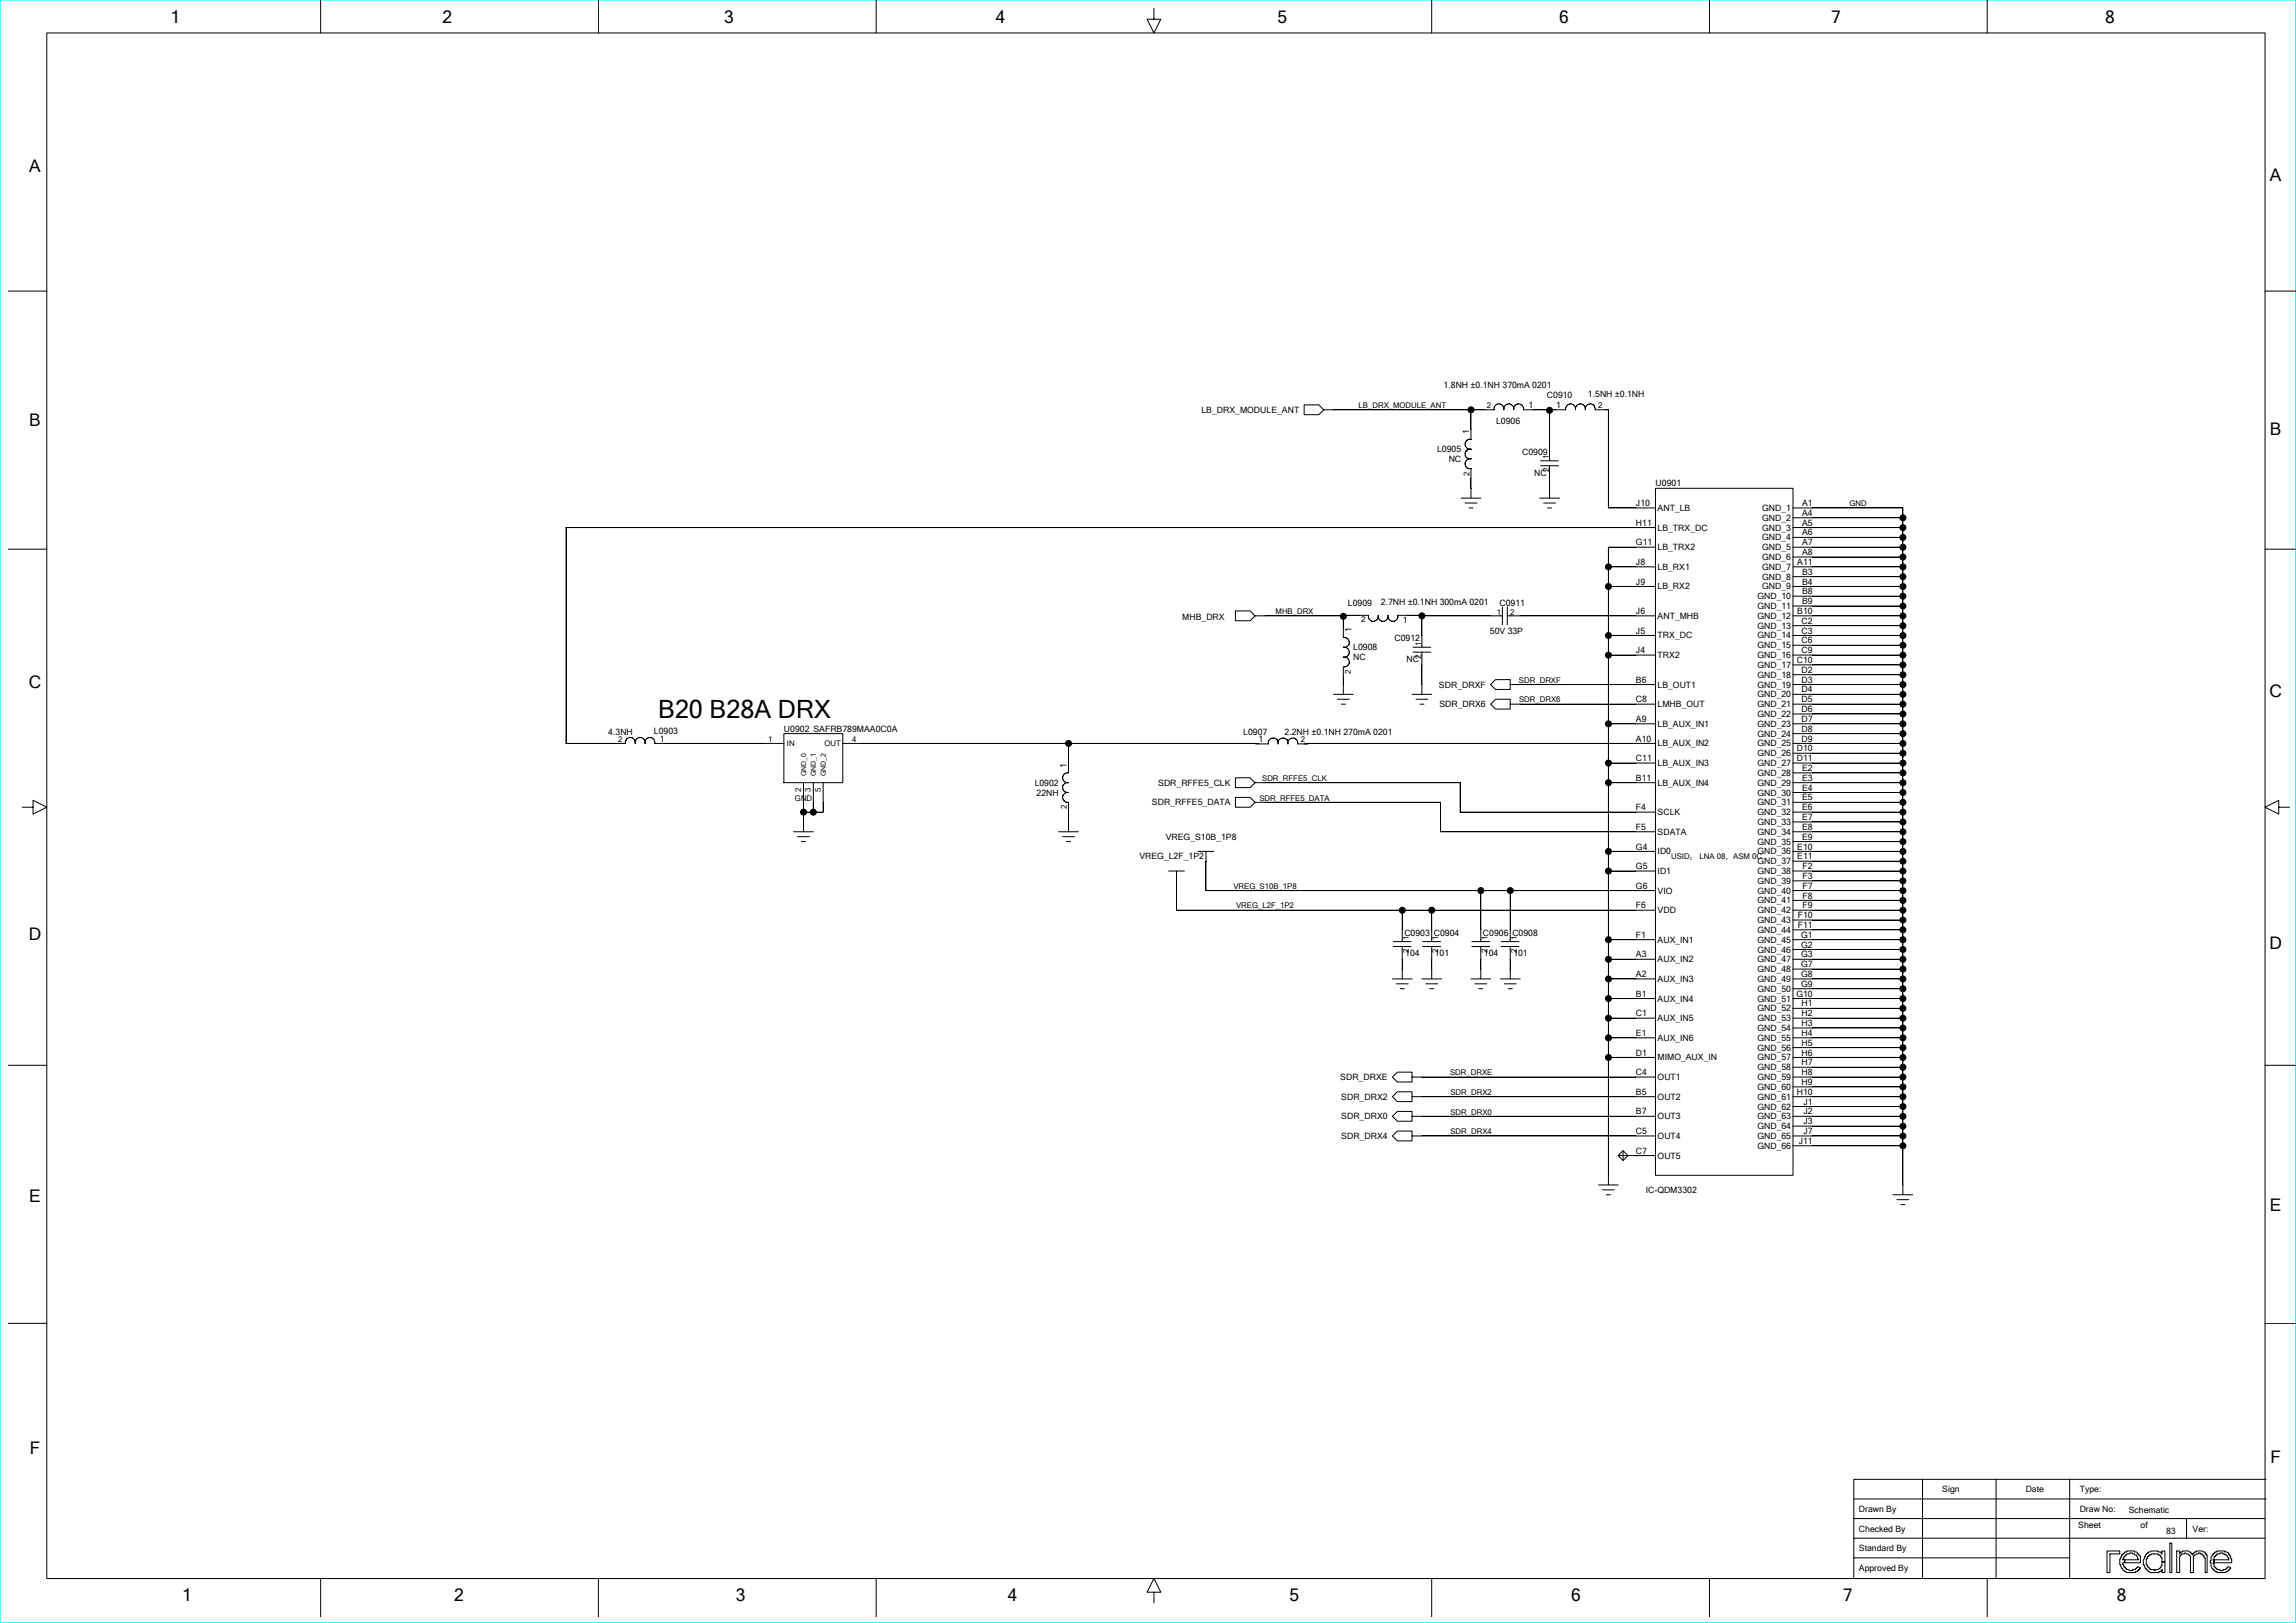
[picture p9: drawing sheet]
<svg xmlns="http://www.w3.org/2000/svg" width="297mm" height="210mm" viewBox="0 0 297 210" stroke-linecap="round" stroke-linejoin="round" font-family="sans-serif">
<defs><g id="words">
<text font-size="3.3" x="85.1" y="93">B20 B28A DRX</text>
<g font-size="2.2">
<text x="22.1" y="3">1</text>
<text x="57.2" y="3">2</text>
<text x="93.7" y="3">3</text>
<text x="128.8" y="3">4</text>
<text x="165.3" y="3">5</text>
<text x="201.7" y="3">6</text>
<text x="236.9" y="3">7</text>
<text x="272.3" y="3">8</text>
<text x="3.8" y="22.2">A</text>
<text x="293.6" y="23.4">A</text>
<text x="3.8" y="55.1">B</text>
<text x="293.6" y="56.2">B</text>
<text x="3.7" y="89">C</text>
<text x="293.6" y="90.1">C</text>
<text x="3.7" y="121.6">D</text>
<text x="293.6" y="122.8">D</text>
<text x="3.8" y="155.5">E</text>
<text x="293.6" y="156.7">E</text>
<text x="3.9" y="188.2">F</text>
<text x="293.7" y="189.3">F</text>
<text x="23.6" y="207.2">1</text>
<text x="58.7" y="207.2">2</text>
<text x="95.2" y="207.2">3</text>
<text x="130.3" y="207.2">4</text>
<text x="166.8" y="207.2">5</text>
<text x="203.2" y="207.2">6</text>
<text x="238.4" y="207.2">7</text>
<text x="273.8" y="207.2">8</text>
</g>
<g font-size="1.1">
<text x="155.4" y="53.4">LB_DRX_MODULE_ANT</text>
<text x="186.7" y="50.2">1.8NH ±0.1NH 370mA 0201</text>
<text x="197.7" y="52.8">1</text>
<text x="200.1" y="51.5">C0910</text>
<text x="201.3" y="52.8">1</text>
<text x="205.4" y="51.4">1.5NH ±0.1NH</text>
<text x="185.9" y="58.5">L0905</text>
<text x="187.4" y="59.8">NC</text>
<text x="190" y="56.2" transform="rotate(-90 190 56.2)">1</text>
<text x="193.5" y="54.8">L0906</text>
<text x="196.9" y="58.9">C0909</text>
<text x="198.4" y="61.5">NC</text>
<text x="211.6" y="65.5">J10</text>
<text x="214.2" y="62.9">U0901</text>
<text x="233.1" y="65.5">A1</text>
<text x="211.6" y="68">H11</text>
<text x="211.6" y="70.6">G11</text>
<text x="214.4" y="66.1">ANT_LB</text>
<text x="214.4" y="68.7">LB_TRX_DC</text>
<text x="214.4" y="71.2">LB_TRX2</text>
<text x="228" y="66.1">GND_1</text>
<text x="228" y="67.4">GND_2</text>
<text x="228" y="68.7">GND_3</text>
<text x="228" y="69.9">GND_4</text>
<text x="228" y="71.2">GND_5</text>
<text x="233.1" y="71.8">A8</text>
<text x="233.1" y="70.6">A7</text>
<text x="233.1" y="69.3">A6</text>
<text x="233.1" y="68">A5</text>
<text x="233.1" y="66.7">A4</text>
<text x="211.6" y="73.1">J8</text>
<text x="211.6" y="75.6">J9</text>
<text x="214.4" y="73.7">LB_RX1</text>
<text x="214.4" y="76.3">LB_RX2</text>
<text x="227.3" y="77.5">GND_10</text>
<text x="228" y="72.5">GND_6</text>
<text x="228" y="73.7">GND_7</text>
<text x="228" y="75">GND_8</text>
<text x="228" y="76.3">GND_9</text>
<text x="232.5" y="73.1">A11</text>
<text x="233.1" y="74.4">B3</text>
<text x="233.1" y="75.6">B4</text>
<text x="233.1" y="76.9">B8</text>
<text x="152.9" y="80.2">MHB_DRX</text>
<text x="174.4" y="78.4">L0909</text>
<text x="174.8" y="81.8" transform="rotate(-90 174.8 81.8)">1</text>
<text x="178.6" y="78.3">2.7NH ±0.1NH 300mA 0201</text>
<text x="180.4" y="83">C0912</text>
<text x="181.5" y="80.6">1</text>
<text x="192.7" y="82">50V 33P</text>
<text x="194" y="78.4">C0911</text>
<text x="211.6" y="82">J5</text>
<text x="211.6" y="79.4">J6</text>
<text x="214.4" y="80.1">ANT_MHB</text>
<text x="214.4" y="82.6">TRX_DC</text>
<text x="227.3" y="78.8">GND_11</text>
<text x="227.3" y="80.1">GND_12</text>
<text x="227.3" y="81.3">GND_13</text>
<text x="227.3" y="82.6">GND_14</text>
<text x="227.3" y="83.9">GND_15</text>
<text x="232.5" y="79.4">B10</text>
<text x="233" y="80.7">C2</text>
<text x="233" y="83.2">C6</text>
<text x="233" y="82">C3</text>
<text x="233.1" y="78.2">B9</text>
<text x="175.1" y="85.4">NC</text>
<text x="175.1" y="84.1">L0908</text>
<text x="181.9" y="85.7">NC</text>
<text x="186.1" y="89">SDR_DRXF</text>
<text x="211.6" y="84.5">J4</text>
<text x="211.6" y="88.3">B6</text>
<text x="214.4" y="89">LB_OUT1</text>
<text x="214.4" y="85.2">TRX2</text>
<text x="227.3" y="85.2">GND_16</text>
<text x="227.3" y="86.4">GND_17</text>
<text x="227.3" y="87.7">GND_18</text>
<text x="227.3" y="89">GND_19</text>
<text x="232.4" y="85.8">C10</text>
<text x="233" y="84.5">C9</text>
<text x="233" y="89.6">D4</text>
<text x="233" y="87.1">D2</text>
<text x="233" y="88.3">D3</text>
<text x="78.7" y="95.1">4.3NH</text>
<text x="84.6" y="94.9">L0903</text>
<text x="85.4" y="95.9">1</text>
<text x="101.4" y="94.7">U0902 SAFRB789MAA0C0A</text>
<text x="160.8" y="95.1">L0907</text>
<text x="166.2" y="95.1">2.2NH ±0.1NH 270mA 0201</text>
<text x="186.2" y="91.5">SDR_DRX6</text>
<text x="211.6" y="95.9">A10</text>
<text x="211.6" y="93.4">A9</text>
<text x="211.6" y="90.9">C8</text>
<text x="214.4" y="94">LB_AUX_IN1</text>
<text x="214.4" y="91.5">LMHB_OUT</text>
<text x="227.3" y="90.2">GND_20</text>
<text x="227.3" y="91.5">GND_21</text>
<text x="227.3" y="92.8">GND_22</text>
<text x="227.3" y="94">GND_23</text>
<text x="227.3" y="95.3">GND_24</text>
<text x="233" y="94.7">D8</text>
<text x="233" y="93.4">D7</text>
<text x="233" y="90.9">D5</text>
<text x="233" y="92.1">D6</text>
<text x="233" y="95.9">D9</text>
<text x="133.8" y="101.7">L0902</text>
<text x="138" y="99.3" transform="rotate(-90 138 99.3)">1</text>
<text x="149.8" y="101.7">SDR_RFFE5_CLK</text>
<text x="162.8" y="96">1</text>
<text x="211.6" y="101">B11</text>
<text x="211.6" y="98.5">C11</text>
<text x="214.4" y="96.6">LB_AUX_IN2</text>
<text x="214.4" y="101.7">LB_AUX_IN4</text>
<text x="214.4" y="99.1">LB_AUX_IN3</text>
<text x="227.3" y="96.6">GND_25</text>
<text x="227.3" y="97.9">GND_26</text>
<text x="227.3" y="99.1">GND_27</text>
<text x="227.3" y="100.4">GND_28</text>
<text x="227.3" y="101.7">GND_29</text>
<text x="232.4" y="97.2">D10</text>
<text x="232.4" y="98.5">D11</text>
<text x="233.1" y="99.8">E2</text>
<text x="233.1" y="101">E3</text>
<text x="134.1" y="102.9">22NH</text>
<text x="149" y="104.2">SDR_RFFE5_DATA</text>
<text x="211.6" y="107.4">F5</text>
<text x="211.6" y="104.8">F4</text>
<text x="214.4" y="105.5">SCLK</text>
<text x="227.3" y="102.9">GND_30</text>
<text x="227.3" y="104.2">GND_31</text>
<text x="227.3" y="105.5">GND_32</text>
<text x="227.3" y="106.7">GND_33</text>
<text x="233.1" y="106.1">E7</text>
<text x="233.1" y="107.4">E8</text>
<text x="233.1" y="104.8">E6</text>
<text x="233.1" y="103.6">E5</text>
<text x="233.1" y="102.3">E4</text>
<text x="147.4" y="111.2">VREG_L2F_1P2</text>
<text x="150.8" y="108.6">VREG_S10B_1P8</text>
<text x="211.6" y="112.5">G5</text>
<text x="211.6" y="109.9">G4</text>
<text x="214.4" y="108">SDATA</text>
<text x="214.4" y="110.6">ID0</text>
<text x="214.4" y="113.1">ID1</text>
<text x="227.3" y="108">GND_34</text>
<text x="227.3" y="109.3">GND_35</text>
<text x="227.3" y="110.6">GND_36</text>
<text x="227.3" y="111.8">GND_37</text>
<text x="227.3" y="113.1">GND_38</text>
<text x="232.5" y="109.9">E10</text>
<text x="232.5" y="111.2">E11</text>
<text x="233.1" y="108.6">E9</text>
<text x="233.2" y="113.7">F3</text>
<text x="233.2" y="112.5">F2</text>
<text x="211.6" y="117.5">F6</text>
<text x="211.6" y="115">G6</text>
<text x="214.4" y="115.6">VIO</text>
<text x="214.4" y="118.2">VDD</text>
<text x="227.3" y="114.4">GND_39</text>
<text x="227.3" y="115.6">GND_40</text>
<text x="227.3" y="116.9">GND_41</text>
<text x="227.3" y="118.2">GND_42</text>
<text x="227.3" y="119.4">GND_43</text>
<text x="232.6" y="118.8">F10</text>
<text x="233.2" y="117.5">F9</text>
<text x="233.2" y="116.3">F8</text>
<text x="233.2" y="115">F7</text>
<text x="181.7" y="121.1">C0903 C0904</text>
<text x="181.8" y="123.8">104</text>
<text x="185.6" y="123.8">101</text>
<text x="191.8" y="121.1">C0906 C0908</text>
<text x="191.9" y="123.8">104</text>
<text x="195.8" y="123.8">101</text>
<text x="211.6" y="121.3">F1</text>
<text x="211.6" y="123.9">A3</text>
<text x="214.4" y="124.5">AUX_IN2</text>
<text x="214.4" y="122">AUX_IN1</text>
<text x="227.3" y="120.7">GND_44</text>
<text x="227.3" y="122">GND_45</text>
<text x="227.3" y="123.2">GND_46</text>
<text x="227.3" y="124.5">GND_47</text>
<text x="227.3" y="125.8">GND_48</text>
<text x="232.6" y="120.1">F11</text>
<text x="233" y="123.9">G3</text>
<text x="233" y="125.1">G7</text>
<text x="233" y="121.3">G1</text>
<text x="233" y="122.6">G2</text>
<text x="211.6" y="129">B1</text>
<text x="211.6" y="131.5">C1</text>
<text x="211.6" y="126.4">A2</text>
<text x="214.4" y="127.1">AUX_IN3</text>
<text x="214.4" y="129.6">AUX_IN4</text>
<text x="227.3" y="127.1">GND_49</text>
<text x="227.3" y="128.3">GND_50</text>
<text x="227.3" y="129.6">GND_51</text>
<text x="227.3" y="130.9">GND_52</text>
<text x="232.4" y="129">G10</text>
<text x="233" y="126.4">G8</text>
<text x="233" y="127.7">G9</text>
<text x="233" y="131.5">H2</text>
<text x="233" y="130.2">H1</text>
<text x="211.6" y="134">E1</text>
<text x="211.6" y="136.6">D1</text>
<text x="214.4" y="132.1">AUX_IN5</text>
<text x="214.4" y="137.2">MIMO_AUX_IN</text>
<text x="214.4" y="134.7">AUX_IN6</text>
<text x="227.3" y="132.1">GND_53</text>
<text x="227.3" y="133.4">GND_54</text>
<text x="227.3" y="134.7">GND_55</text>
<text x="227.3" y="135.9">GND_56</text>
<text x="227.3" y="137.2">GND_57</text>
<text x="233" y="137.9">H7</text>
<text x="233" y="132.8">H3</text>
<text x="233" y="134">H4</text>
<text x="233" y="136.6">H6</text>
<text x="233" y="135.3">H5</text>
<text x="173.4" y="139.8">SDR_DRXE</text>
<text x="173.5" y="142.3">SDR_DRX2</text>
<text x="211.6" y="141.7">B5</text>
<text x="211.6" y="139.1">C4</text>
<text x="214.4" y="142.3">OUT2</text>
<text x="214.4" y="139.8">OUT1</text>
<text x="227.3" y="138.5">GND_58</text>
<text x="227.3" y="139.8">GND_59</text>
<text x="227.3" y="141">GND_60</text>
<text x="227.3" y="142.3">GND_61</text>
<text x="227.3" y="143.6">GND_62</text>
<text x="232.4" y="141.7">H10</text>
<text x="233" y="140.4">H9</text>
<text x="233" y="139.1">H8</text>
<text x="233.3" y="142.9">J1</text>
<text x="173.5" y="144.8">SDR_DRX0</text>
<text x="173.5" y="147.4">SDR_DRX4</text>
<text x="211.6" y="144.2">B7</text>
<text x="211.6" y="149.3">C7</text>
<text x="211.6" y="146.7">C5</text>
<text x="214.4" y="144.8">OUT3</text>
<text x="214.4" y="147.4">OUT4</text>
<text x="214.4" y="149.9">OUT5</text>
<text x="227.3" y="144.8">GND_63</text>
<text x="227.3" y="146.1">GND_64</text>
<text x="227.3" y="147.4">GND_65</text>
<text x="227.3" y="148.6">GND_66</text>
<text x="232.7" y="148">J11</text>
<text x="233.3" y="145.5">J3</text>
<text x="233.3" y="144.2">J2</text>
<text x="233.3" y="146.7">J7</text>
<text x="212.9" y="154.4">IC-QDM3302</text>
<text x="240.5" y="195.6">Drawn By</text>
<text x="251.2" y="193.1">Sign</text>
<text x="262" y="193.1">Date</text>
<text x="268.8" y="197.7">Sheet</text>
<text x="269" y="193.1">Type:</text>
<text x="269" y="195.6">Draw No:</text>
<text x="275.4" y="195.7">Schematic</text>
<text x="276.9" y="197.7">of</text>
<text x="240.5" y="198.2">Checked By</text>
<text x="240.5" y="200.7">Standard By</text>
<text x="240.5" y="203.2">Approved By</text>
<text x="280.2" y="198.5">83</text>
<text x="283.6" y="198.2">Ver:</text>
</g>
<g font-size="1">
<text x="175.7" y="52.8">LB_DRX_MODULE_ANT</text>
<text x="192.3" y="52.8">2</text>
<text x="206.8" y="52.8">2</text>
<text x="200.4" y="59.4" transform="rotate(-90 200.4 59.4)">1</text>
<text x="190.1" y="61.6" transform="rotate(-90 190.1 61.6)">2</text>
<text x="200.4" y="61.1" transform="rotate(-90 200.4 61.1)">2</text>
<text x="239.2" y="65.5">GND</text>
<text x="165" y="79.5">MHB_DRX</text>
<text x="176.1" y="80.5">2</text>
<text x="183.8" y="83.5" transform="rotate(-90 183.8 83.5)">1</text>
<text x="193.6" y="79.6">1</text>
<text x="195.3" y="79.6">2</text>
<text x="174.7" y="87.2" transform="rotate(-90 174.7 87.2)">2</text>
<text x="183.8" y="85.3" transform="rotate(-90 183.8 85.3)">2</text>
<text x="196.5" y="88.3">SDR_DRXF</text>
<text x="80" y="96">2</text>
<text x="99.4" y="96">1</text>
<text x="110.3" y="96">4</text>
<text x="196.5" y="90.9">SDR_DRX6</text>
<text x="101.8" y="96.5">IN</text>
<text x="106.7" y="96.5">OUT</text>
<text x="163.3" y="101">SDR_RFFE5_CLK</text>
<text x="168.3" y="96">2</text>
<text x="102.8" y="103.6">GND</text>
<text x="103.6" y="102.5" transform="rotate(-90 103.6 102.5)">2</text>
<text x="104.9" y="102.5" transform="rotate(-90 104.9 102.5)">3</text>
<text x="106.2" y="102.5" transform="rotate(-90 106.2 102.5)">5</text>
<text x="138" y="104.7" transform="rotate(-90 138 104.7)">2</text>
<text x="162.9" y="103.6">SDR_RFFE5_DATA</text>
<text x="216.2" y="111.2">USID： LNA 08，ASM 0C</text>
<text x="159.5" y="115">VREG_S10B_1P8</text>
<text x="159.9" y="117.5">VREG_L2F_1P2</text>
<text x="182.2" y="123.3" transform="rotate(-90 182.2 123.3)">2</text>
<text x="182.2" y="121.6" transform="rotate(-90 182.2 121.6)">1</text>
<text x="186" y="123.3" transform="rotate(-90 186 123.3)">2</text>
<text x="186" y="121.6" transform="rotate(-90 186 121.6)">1</text>
<text x="192.4" y="123.3" transform="rotate(-90 192.4 123.3)">2</text>
<text x="192.4" y="121.6" transform="rotate(-90 192.4 121.6)">1</text>
<text x="196.2" y="123.3" transform="rotate(-90 196.2 123.3)">2</text>
<text x="196.2" y="121.6" transform="rotate(-90 196.2 121.6)">1</text>
<text x="187.6" y="139.1">SDR_DRXE</text>
<text x="187.6" y="141.7">SDR_DRX2</text>
<text x="187.6" y="144.2">SDR_DRX0</text>
<text x="187.6" y="146.8">SDR_DRX4</text>
</g>
<g font-size=".9">
<text x="104.3" y="100.4" transform="rotate(-90 104.3 100.4)">GND_0</text>
<text x="105.5" y="100.4" transform="rotate(-90 105.5 100.4)">GND_1</text>
<text x="106.8" y="100.4" transform="rotate(-90 106.8 100.4)">GND_2</text>
</g>
</g></defs>
<path d="M0 0h296.9v210h-296.9z" fill="none" stroke="#0ff" stroke-width=".13"/>
<g fill="none" stroke="#000" stroke-width=".13">
<path d="M41.5 0v4.3M77.4 0v4.3M113.3 0v4.3M185.2 0v4.3M221.1 0v4.3M257.1 0v4.3M6.1 4.3h286.9v199.9h-286.9zM149.3 1.1v1.4h.9l-.9 1.8-.9-1.8h.9M1.1 37.7h5M293 37.7h4M168.7 52.4h1.9l.6 .6-.6 .7h-1.9zM171.2 53h22.1a.64 .64 0 0 1 .6-.7 .64 .64 0 0 1 .6 .7 .65 .65 0 0 1 .7-.7 .65 .65 0 0 1 .6 .7 .65 .65 0 0 1 .6-.7 .65 .65 0 0 1 .7 .7h5.4a.64 .64 0 0 1 .7-.7 .64 .64 0 0 1 .6 .7 .65 .65 0 0 1 .6-.7 .65 .65 0 0 1 .7 .7 .65 .65 0 0 1 .6-.7 .65 .65 0 0 1 .6 .7"/>
<path d="M190.3 56.8a.65 .65 0 0 0-.8 .7 .65 .65 0 0 0 .8 .6 .65 .65 0 0 0-.8 .6 .65 .65 0 0 0 .8 .7 .64 .64 0 0 0-.8 .6 .64 .64 0 0 0 .8 .6v3.9M190.3 53v3.8M199.3 59.6h2.3M200.4 53v6.6M206.3 53h1.8v12.7M1.1 71.1h5M159.8 79h1.9l.6 .7-.6 .6h-1.9zM162.3 79.7h11.5M177 79.6a.65 .65 0 0 0 .6 .8 .65 .65 0 0 0 .7-.8 .65 .65 0 0 0 .6 .8 .65 .65 0 0 0 .6-.8 .64 .64 0 0 0 .7 .8 .64 .64 0 0 0 .6-.8h3.1v4.1M177 79.6h-3.2v2.9M183.9 79.7h10.4M189 64.5h2.6"/>
<path d="M189.5 65.1h1.6M190 65.7h.5M194.3 78.5v2.3M195 79.7h19.2M195 78.5v2.3M199.2 64.5h2.5M199.3 60.3h2.3M199.7 65.1h1.5M200.2 65.7h.5M200.4 60.3v4.2M208 65.7h6.2M208 70.8h6.2"/>
<path d="M208 73.3h6.2M208 75.9h6.2M208.1 70.8v82.5M214.1 63.2h17.8v88.9h-17.8zM214.2 68.3h-141v27.9M231.9 65.7h14.2v88.9M231.9 79.7h14.2M231.9 68.3h14.2M231.9 69.5h14.2M231.9 70.8h14.2M231.9 74.6h14.2M231.9 75.9h14.2"/>
<path d="M231.9 77.1h14.2M246.1 67h-14.2M246.1 72.1h-14.2M246.1 73.3h-14.2M246.1 78.4h-14.2M293 71.1h4M73.2 96.2h7.7a.64 .64 0 0 1 .6-.8 .64 .64 0 0 1 .7 .8 .65 .65 0 0 1 .6-.8 .65 .65 0 0 1 .6 .8 .65 .65 0 0 1 .7-.8 .65 .65 0 0 1 .6 .8h16.7M101.4 94.9h7.6v6.4h-7.6zM109 96.2h53.5v.1M138.2 96.2v3.8M162.5 96.3h1.6M164.1 96.3a.65 .65 0 0 1 .6-.8 .65 .65 0 0 1 .6 .8 .65 .65 0 0 1 .7-.8 .65 .65 0 0 1 .6 .8 .64 .64 0 0 1 .6-.8 .64 .64 0 0 1 .7 .8h1.2"/>
<path d="M172.5 89.8h2.5M173 90.5h1.5M173.5 91.1h.5M173.8 82.5a.65 .65 0 0 1 .7 .6 .65 .65 0 0 1-.7 .6 .65 .65 0 0 1 .7 .7 .65 .65 0 0 1-.7 .6 .64 .64 0 0 1 .7 .6 .64 .64 0 0 1-.7 .7v3.5M182.7 89.8h2.5M182.8 84.4h2.3M182.8 83.7h2.3M183.2 90.5h1.5M183.7 91.1h.5M183.9 84.4v5.4M192.8 91.1l.7-.6h1.9v1.2h-1.9zM192.8 88.6l.7-.7h1.9v1.3h-1.9z"/>
<path d="M195.3 91.1h18.9M195.3 88.6h18.9M208 93.7h6.2M208 82.2h6.2M208 84.8h6.2M208 98.7h6.2M214.2 96.2h-45.4v.1M231.9 88.6h14.2M231.9 89.8h14.2M231.9 93.7h14.2M231.9 96.2h14.2M231.9 81h14.2"/>
<path d="M231.9 82.2h14.2M231.9 83.5h14.2M231.9 86h14.2M231.9 98.7h14.2M231.9 87.3h14.2M231.9 92.4h14.2M231.9 94.9h14.2M246.1 91.1h-14.2M246.1 84.8h-14.2M246.1 97.5h-14.2M2.9 104.4h1.4v-.8l1.8 .8-1.8 .9v-.9M102.7 107.6h2.5"/>
<path d="M103.2 108.3h1.5M103.7 108.9h.5M103.9 105.1h2.6M103.9 101.3v6.3M105.2 101.3v3.8M106.5 101.3v3.8M136.9 107.6h2.6M137.4 108.3h1.6M138 108.9h.5M138.2 100a.65 .65 0 0 0-.7 .6 .65 .65 0 0 0 .7 .7 .65 .65 0 0 0-.7 .6 .65 .65 0 0 0 .7 .6 .64 .64 0 0 0-.7 .7 .64 .64 0 0 0 .7 .6v3.8M151.2 112.7h2M152.2 112.7v5.1h62"/>
<path d="M155 110.2h2M156 115.2h58.2M156 110.2v5M159.8 100.6h1.9l.6 .7-.6 .6h-1.9zM159.8 103.2h1.9l.6 .6-.6 .6h-1.9zM162.3 103.8h24v3.8h27.9M162.3 101.3h26.6v3.8M181.4 117.8v4M185.2 117.8v4M188.9 105.1h25.3M191.5 115.2v6.6M195.4 115.2v6.6"/>
<path d="M208 101.3h6.2M208 112.7h6.2M208 110.2h6.2M231.9 107.6h14.2M231.9 108.9h14.2M231.9 101.3h14.2M231.9 112.7h14.2M231.9 100h14.2M231.9 102.5h14.2M231.9 105.1h14.2M231.9 106.4h14.2M231.9 111.4h14.2"/>
<path d="M231.9 115.2h14.2M231.9 117.8h14.2M231.9 114h14.2M231.9 119h14.2M246.1 103.8h-14.2M246.1 110.2h-14.2M246.1 116.5h-14.2M294.8 104.4v-.8l-1.8 .8 1.8 .9v-.9h1.4M1.1 137.8h5M180.1 139.4l.7-.7h1.9v1.3h-1.9zM180.1 126.7h2.6M180.2 122.5h2.3"/>
<path d="M180.2 121.8h2.3M180.6 127.3h1.6M181.1 127.9h.6M181.4 122.5v4.2M182.6 139.4h31.6M183.9 126.7h2.6M184 122.5h2.3M184 121.8h2.3M184.4 127.3h1.6M184.9 127.9h.6M185.2 122.5v4.2M190.3 126.7h2.5"/>
<path d="M190.4 122.5h2.3M190.4 121.8h2.3M190.8 127.3h1.5M191.3 127.9h.5M191.5 122.5v4.2M194.1 126.7h2.5M194.2 122.5h2.3M194.2 121.8h2.3M194.6 127.3h1.5M195.1 127.9h.5M195.4 122.5v4.2M208 126.7h6.2"/>
<path d="M208 124.1h6.2M208 129.2h6.2M208 131.7h6.2M208 136.8h6.2M208 134.3h6.2M208 121.6h6.2M231.9 139.4h14.2M231.9 126.7h14.2M231.9 127.9h14.2M231.9 124.1h14.2M231.9 129.2h14.2M231.9 131.7h14.2"/>
<path d="M231.9 136.8h14.2M231.9 134.3h14.2M231.9 121.6h14.2M231.9 120.3h14.2M231.9 122.9h14.2M231.9 125.4h14.2M231.9 130.5h14.2M231.9 133h14.2M231.9 135.6h14.2M231.9 138.1h14.2M293 137.8h4M180.1 144.4l.7-.6h1.9v1.3h-1.9z"/>
<path d="M180.1 141.9l.7-.6h1.9v1.2h-1.9zM180.1 147l.7-.7h1.9v1.3h-1.9zM182.6 144.4h31.6M182.6 141.9h31.6M182.6 147h31.6M206.8 153.3h2.5M207.3 154h1.5M207.8 154.6h.5M209.3 149.5l.7-.6 .6 .6-.6 .7-.7-.7h4.9M210 148.9v1.3M231.9 144.4h14.2M231.9 141.9h14.2"/>
<path d="M231.9 147h14.2M231.9 140.6h14.2M231.9 143.2h14.2M231.9 145.7h14.2M231.9 148.3h14.2M244.9 154.6h2.5M245.4 155.2h1.5M245.9 155.9h.5M1.1 171.2h5M293 171.2h4M239.8 194h53.3M239.8 199h53.2"/>
<path d="M239.8 196.5h53.2M248.7 191.4v12.7M258.2 191.4v12.7M267.7 191.4v12.7M280.7 199.7h.2v3.8h-.2zM282.8 196.5v2.5M293.1 191.4h-53.3v12.7M41.5 204.2v5M77.4 204.2v5M113.3 204.2v5M149.3 206h.9l-.9-1.8-.9 1.8h.9v1.4M185.2 204.2v5"/>
<path d="M221.1 204.2v5M239.8 201.6h27.9M257.1 204.2v5M272.6 200.7h1.6v.4h-1.3v2.4h-.3zM274.6 201.1h.1l.1-.3h.3v-.1h1v.1h.3l.1 .3h.1v.1l.3 .1v.9h-2.1v-.4h1.8v-.1h-.1l-.1-.5h-.3v-.1h-.2v-.2l-.8 .2v.1h-.1v.1l-.3 .1v.3h-.1v.1h.2v.4h-.2v.3h.1v.2l.3 .1v.2h.1v.1l.8 .1v-.1h.3v-.1h.2l.1-.3 .4 .1v.2l-.3 .1v.1h-.1v.1h-.3v.2h-1.1l-.3-.2v-.1l-.2-.1v-.1h-.1l-.2-.5h-.1v-.8h.1v-.3h.2v-.2h.1zM277.5 201.2h.1v-.1l.3-.2v-.1h.2l.2-.1h.9v.1h.3l.2 .3v-.4h.3v1.4h-.3v-.5h-.2v-.3h-.1v-.1h-.2v-.1h-.9v.1h-.3l-.1 .2h-.1v.3h-.2v.8h.2v.2h.1l.1 .3h.1v.1h.5v.1h.2v-.1h.4l.2-.1v-.2h.1v-.2h.2v-.5h.3v1.4h-.3v-.4l-.2 .2h-.2v.2h-1.2l-.2-.2v-.1h-.1l-.2-.2h-.1l-.1-.4a1.02 1.02 0 0 1 0-1v-.2h.1zM281.6 200.7h.4v.4l.1-.3h.2v-.1h.8l.2 .1 .2 .3h.1v.1l.1-.3h.2v-.1h.2v-.1h.8l.1 .1h.3v.3l.2 .1v2.3h-.2v-1.9h-.2v-.3l-.2-.1v-.1h-.3v-.2h-.2v.2h-.3l-.2 .1v.1h-.2v2.2h-.4v-2.2h-.1l-.1-.2h-.3l-.1-.2h-.1v.2h-.4l-.1 .2h-.1v2.2h-.4zM286.1 201.2h.2v-.1l.2-.2v-.1h.3v-.1h1v.1l.5 .1v.3l.3 .1v.4h.1v.5h-2.3v-.4h1.9v-.2h-.1l-.2-.4h-.2v-.1h-.3v-.2h-.3v.2h-.4v.1l-.3 .1v.1h-.1v.4h-.1h.1v.4h-.1v.1h.1v.4h.1l.1 .3h.2v.1h.4v.1l.7-.1v-.1h.1l.2-.3 .4 .1v.2l-.3 .1-.1 .2h-.3v.2h-1.1v-.2h-.3v-.1h-.1v-.1l-.3-.1-.1-.3v-.5h-.1z"/>
<circle cx="190.3" cy="53" r=".39"/>
<circle cx="200.4" cy="53.1" r=".39"/>
<circle cx="173.8" cy="79.8" r=".39"/>
<circle cx="183.9" cy="79.7" r=".39"/>
<circle cx="208.1" cy="73.3" r=".39"/>
<circle cx="208.1" cy="75.9" r=".39"/>
<circle cx="246.2" cy="78.4" r=".39"/>
<circle cx="246.2" cy="77.1" r=".39"/>
<circle cx="246.2" cy="69.5" r=".39"/>
<circle cx="246.2" cy="67" r=".39"/>
<circle cx="246.2" cy="79.7" r=".39"/>
<circle cx="246.2" cy="72.1" r=".39"/>
<circle cx="246.2" cy="70.8" r=".39"/>
<circle cx="246.2" cy="74.6" r=".39"/>
<circle cx="246.2" cy="75.9" r=".39"/>
<circle cx="246.2" cy="73.3" r=".39"/>
<circle cx="246.2" cy="68.3" r=".39"/>
<circle cx="138.2" cy="96.2" r=".39"/>
<circle cx="208.1" cy="93.7" r=".39"/>
<circle cx="208.1" cy="98.7" r=".39"/>
<circle cx="208.1" cy="84.8" r=".39"/>
<circle cx="208.1" cy="82.2" r=".39"/>
<circle cx="246.2" cy="93.7" r=".39"/>
<circle cx="246.2" cy="91.1" r=".39"/>
<circle cx="246.2" cy="82.2" r=".39"/>
<circle cx="246.2" cy="83.5" r=".39"/>
<circle cx="246.2" cy="92.4" r=".39"/>
<circle cx="246.2" cy="81" r=".39"/>
<circle cx="246.2" cy="98.7" r=".39"/>
<circle cx="246.2" cy="94.9" r=".39"/>
<circle cx="246.2" cy="97.5" r=".39"/>
<circle cx="246.2" cy="96.2" r=".39"/>
<circle cx="246.2" cy="86" r=".39"/>
<circle cx="246.2" cy="84.8" r=".39"/>
<circle cx="246.2" cy="89.8" r=".39"/>
<circle cx="246.2" cy="88.6" r=".39"/>
<circle cx="246.2" cy="87.3" r=".39"/>
<circle cx="103.9" cy="105.1" r=".39"/>
<circle cx="105.2" cy="105.1" r=".39"/>
<circle cx="181.4" cy="117.8" r=".39"/>
<circle cx="185.2" cy="117.8" r=".39"/>
<circle cx="191.6" cy="115.2" r=".39"/>
<circle cx="195.4" cy="115.2" r=".39"/>
<circle cx="208.1" cy="112.7" r=".39"/>
<circle cx="208.1" cy="110.2" r=".39"/>
<circle cx="208.1" cy="101.3" r=".39"/>
<circle cx="246.2" cy="106.4" r=".39"/>
<circle cx="246.2" cy="103.8" r=".39"/>
<circle cx="246.2" cy="115.2" r=".39"/>
<circle cx="246.2" cy="119" r=".39"/>
<circle cx="246.2" cy="108.9" r=".39"/>
<circle cx="246.2" cy="116.5" r=".39"/>
<circle cx="246.2" cy="112.7" r=".39"/>
<circle cx="246.2" cy="110.2" r=".39"/>
<circle cx="246.2" cy="102.5" r=".39"/>
<circle cx="246.2" cy="117.8" r=".39"/>
<circle cx="246.2" cy="114" r=".39"/>
<circle cx="246.2" cy="111.4" r=".39"/>
<circle cx="246.2" cy="107.6" r=".39"/>
<circle cx="246.2" cy="101.3" r=".39"/>
<circle cx="246.2" cy="100" r=".39"/>
<circle cx="246.2" cy="105.1" r=".39"/>
<circle cx="208.1" cy="136.8" r=".39"/>
<circle cx="208.1" cy="121.6" r=".39"/>
<circle cx="208.1" cy="131.7" r=".39"/>
<circle cx="208.1" cy="124.1" r=".39"/>
<circle cx="208.1" cy="126.7" r=".39"/>
<circle cx="208.1" cy="134.3" r=".39"/>
<circle cx="208.1" cy="129.2" r=".39"/>
<circle cx="246.2" cy="139.4" r=".39"/>
<circle cx="246.2" cy="126.7" r=".39"/>
<circle cx="246.2" cy="134.3" r=".39"/>
<circle cx="246.2" cy="130.5" r=".39"/>
<circle cx="246.2" cy="129.2" r=".39"/>
<circle cx="246.2" cy="138.1" r=".39"/>
<circle cx="246.2" cy="122.9" r=".39"/>
<circle cx="246.2" cy="120.3" r=".39"/>
<circle cx="246.2" cy="135.6" r=".39"/>
<circle cx="246.2" cy="133" r=".39"/>
<circle cx="246.2" cy="131.7" r=".39"/>
<circle cx="246.2" cy="125.4" r=".39"/>
<circle cx="246.2" cy="124.1" r=".39"/>
<circle cx="246.2" cy="121.6" r=".39"/>
<circle cx="246.2" cy="136.8" r=".39"/>
<circle cx="246.2" cy="127.9" r=".39"/>
<circle cx="246.2" cy="140.6" r=".39"/>
<circle cx="246.2" cy="144.4" r=".39"/>
<circle cx="246.2" cy="148.3" r=".39"/>
<circle cx="246.2" cy="147" r=".39"/>
<circle cx="246.2" cy="143.2" r=".39"/>
<circle cx="246.2" cy="145.7" r=".39"/>
<circle cx="246.2" cy="141.9" r=".39"/>
</g>
<g fill="#000">
<path d="M190.3 53h1.7z" fill-rule="evenodd"/>
<path d="M200.4 53h.9z" fill-rule="evenodd"/>
<path d="M207.6 53h.5z" fill-rule="evenodd"/>
<path d="M173.8 79.6v.1z" fill-rule="evenodd"/>
<path d="M173.8 79.7v1.5z" fill-rule="evenodd"/>
<path d="M173.8 79.6h1.9z" fill-rule="evenodd"/>
<path d="M182.1 79.6h1.8z" fill-rule="evenodd"/>
<path d="M190.3 61.9v1.3z" fill-rule="evenodd"/>
<path d="M200.4 61.9v1.3z" fill-rule="evenodd"/>
<path d="M246.1 79.7v1.3z" fill-rule="evenodd"/>
<path d="M246.1 78.4v1.3z" fill-rule="evenodd"/>
<path d="M246.1 77.1v1.3z" fill-rule="evenodd"/>
<path d="M246.1 75.9v1.2z" fill-rule="evenodd"/>
<path d="M246.1 74.6v1.3z" fill-rule="evenodd"/>
<path d="M246.1 73.3v1.3z" fill-rule="evenodd"/>
<path d="M246.1 72.1v1.2z" fill-rule="evenodd"/>
<path d="M246.1 70.8v1.3z" fill-rule="evenodd"/>
<path d="M246.1 69.5v1.3z" fill-rule="evenodd"/>
<path d="M246.1 68.3v1.2z" fill-rule="evenodd"/>
<path d="M246.1 67v1.3z" fill-rule="evenodd"/>
<path d="M246.1 65.7v1.3z" fill-rule="evenodd"/>
<path d="M162.5 96.3h.3z" fill-rule="evenodd"/>
<path d="M168.8 96.3h.3z" fill-rule="evenodd"/>
<path d="M173.8 87.6v1z" fill-rule="evenodd"/>
<path d="M246.1 98.7v1.3z" fill-rule="evenodd"/>
<path d="M246.1 97.5v1.2z" fill-rule="evenodd"/>
<path d="M246.1 96.2v1.3z" fill-rule="evenodd"/>
<path d="M246.1 94.9v1.3z" fill-rule="evenodd"/>
<path d="M246.1 93.7v1.2z" fill-rule="evenodd"/>
<path d="M246.1 92.4v1.3z" fill-rule="evenodd"/>
<path d="M246.1 91.1v1.3z" fill-rule="evenodd"/>
<path d="M246.1 89.8v1.3z" fill-rule="evenodd"/>
<path d="M246.1 88.6v1.2z" fill-rule="evenodd"/>
<path d="M246.1 87.3v1.3z" fill-rule="evenodd"/>
<path d="M246.1 86v1.3z" fill-rule="evenodd"/>
<path d="M246.1 84.8v1.2z" fill-rule="evenodd"/>
<path d="M246.1 83.5v1.3z" fill-rule="evenodd"/>
<path d="M246.1 82.2v1.3z" fill-rule="evenodd"/>
<path d="M246.1 81v1.2z" fill-rule="evenodd"/>
<path d="M103.9 103.8v1.3z" fill-rule="evenodd"/>
<path d="M103.9 105.1v1.3z" fill-rule="evenodd"/>
<path d="M105.2 103.8v1.3z" fill-rule="evenodd"/>
<path d="M103.9 105.1h1.3z" fill-rule="evenodd"/>
<path d="M106.5 103.8v1.3z" fill-rule="evenodd"/>
<path d="M105.2 105.1h1.3z" fill-rule="evenodd"/>
<path d="M138.2 105.1v1.3z" fill-rule="evenodd"/>
<path d="M246.1 119v1.3z" fill-rule="evenodd"/>
<path d="M246.1 117.8v1.2z" fill-rule="evenodd"/>
<path d="M246.1 116.5v1.3z" fill-rule="evenodd"/>
<path d="M246.1 115.2v1.3z" fill-rule="evenodd"/>
<path d="M246.1 114v1.2z" fill-rule="evenodd"/>
<path d="M246.1 112.7v1.3z" fill-rule="evenodd"/>
<path d="M246.1 111.4v1.3z" fill-rule="evenodd"/>
<path d="M246.1 110.2v1.2z" fill-rule="evenodd"/>
<path d="M246.1 108.9v1.3z" fill-rule="evenodd"/>
<path d="M246.1 107.6v1.3z" fill-rule="evenodd"/>
<path d="M246.1 106.4v1.2z" fill-rule="evenodd"/>
<path d="M246.1 105.1v1.3z" fill-rule="evenodd"/>
<path d="M246.1 103.8v1.3z" fill-rule="evenodd"/>
<path d="M246.1 102.5v1.3z" fill-rule="evenodd"/>
<path d="M246.1 101.3v1.2z" fill-rule="evenodd"/>
<path d="M246.1 100v1.3z" fill-rule="evenodd"/>
<path d="M181.4 124.1v1.3z" fill-rule="evenodd"/>
<path d="M185.2 124.1v1.3z" fill-rule="evenodd"/>
<path d="M191.5 124.1v1.3z" fill-rule="evenodd"/>
<path d="M195.4 124.1v1.3z" fill-rule="evenodd"/>
<path d="M246.1 139.4v1.2z" fill-rule="evenodd"/>
<path d="M246.1 138.1v1.3z" fill-rule="evenodd"/>
<path d="M246.1 136.8v1.3z" fill-rule="evenodd"/>
<path d="M246.1 135.6v1.2z" fill-rule="evenodd"/>
<path d="M246.1 134.3v1.3z" fill-rule="evenodd"/>
<path d="M246.1 133v1.3z" fill-rule="evenodd"/>
<path d="M246.1 131.7v1.3z" fill-rule="evenodd"/>
<path d="M246.1 130.5v1.2z" fill-rule="evenodd"/>
<path d="M246.1 129.2v1.3z" fill-rule="evenodd"/>
<path d="M246.1 127.9v1.3z" fill-rule="evenodd"/>
<path d="M246.1 126.7v1.2z" fill-rule="evenodd"/>
<path d="M246.1 125.4v1.3z" fill-rule="evenodd"/>
<path d="M246.1 124.1v1.3z" fill-rule="evenodd"/>
<path d="M246.1 122.9v1.2z" fill-rule="evenodd"/>
<path d="M246.1 121.6v1.3z" fill-rule="evenodd"/>
<path d="M246.1 120.3v1.3z" fill-rule="evenodd"/>
<path d="M211.6 149.5h.3z" fill-rule="evenodd"/>
<path d="M246.1 147v1.3z" fill-rule="evenodd"/>
<path d="M246.1 145.7v1.3z" fill-rule="evenodd"/>
<path d="M246.1 144.4v1.3z" fill-rule="evenodd"/>
<path d="M246.1 143.2v1.2z" fill-rule="evenodd"/>
<path d="M246.1 141.9v1.3z" fill-rule="evenodd"/>
<path d="M246.1 140.6v1.3z" fill-rule="evenodd"/>
<circle cx="190.3" cy="53" r=".39"/>
<circle cx="200.4" cy="53.1" r=".39"/>
<circle cx="173.8" cy="79.8" r=".39"/>
<circle cx="183.9" cy="79.7" r=".39"/>
<circle cx="208.1" cy="73.3" r=".39"/>
<circle cx="208.1" cy="75.9" r=".39"/>
<circle cx="246.2" cy="68.3" r=".39"/>
<circle cx="246.2" cy="74.6" r=".39"/>
<circle cx="246.2" cy="73.3" r=".39"/>
<circle cx="246.2" cy="67" r=".39"/>
<circle cx="246.2" cy="79.7" r=".39"/>
<circle cx="246.2" cy="70.8" r=".39"/>
<circle cx="246.2" cy="77.1" r=".39"/>
<circle cx="246.2" cy="75.9" r=".39"/>
<circle cx="246.2" cy="69.5" r=".39"/>
<circle cx="246.2" cy="78.4" r=".39"/>
<circle cx="246.2" cy="72.1" r=".39"/>
<circle cx="138.2" cy="96.2" r=".39"/>
<circle cx="208.1" cy="93.7" r=".39"/>
<circle cx="208.1" cy="98.7" r=".39"/>
<circle cx="208.1" cy="84.8" r=".39"/>
<circle cx="208.1" cy="82.2" r=".39"/>
<circle cx="246.2" cy="93.7" r=".39"/>
<circle cx="246.2" cy="81" r=".39"/>
<circle cx="246.2" cy="87.3" r=".39"/>
<circle cx="246.2" cy="86" r=".39"/>
<circle cx="246.2" cy="98.7" r=".39"/>
<circle cx="246.2" cy="92.4" r=".39"/>
<circle cx="246.2" cy="91.1" r=".39"/>
<circle cx="246.2" cy="89.8" r=".39"/>
<circle cx="246.2" cy="97.5" r=".39"/>
<circle cx="246.2" cy="88.6" r=".39"/>
<circle cx="246.2" cy="83.5" r=".39"/>
<circle cx="246.2" cy="84.8" r=".39"/>
<circle cx="246.2" cy="96.2" r=".39"/>
<circle cx="246.2" cy="82.2" r=".39"/>
<circle cx="246.2" cy="94.9" r=".39"/>
<circle cx="103.9" cy="105.1" r=".39"/>
<circle cx="105.2" cy="105.1" r=".39"/>
<circle cx="181.4" cy="117.8" r=".39"/>
<circle cx="185.2" cy="117.8" r=".39"/>
<circle cx="191.6" cy="115.2" r=".39"/>
<circle cx="195.4" cy="115.2" r=".39"/>
<circle cx="208.1" cy="112.7" r=".39"/>
<circle cx="208.1" cy="101.3" r=".39"/>
<circle cx="208.1" cy="110.2" r=".39"/>
<circle cx="246.2" cy="117.8" r=".39"/>
<circle cx="246.2" cy="112.7" r=".39"/>
<circle cx="246.2" cy="106.4" r=".39"/>
<circle cx="246.2" cy="100" r=".39"/>
<circle cx="246.2" cy="111.4" r=".39"/>
<circle cx="246.2" cy="105.1" r=".39"/>
<circle cx="246.2" cy="119" r=".39"/>
<circle cx="246.2" cy="115.2" r=".39"/>
<circle cx="246.2" cy="102.5" r=".39"/>
<circle cx="246.2" cy="101.3" r=".39"/>
<circle cx="246.2" cy="110.2" r=".39"/>
<circle cx="246.2" cy="107.6" r=".39"/>
<circle cx="246.2" cy="103.8" r=".39"/>
<circle cx="246.2" cy="116.5" r=".39"/>
<circle cx="246.2" cy="114" r=".39"/>
<circle cx="246.2" cy="108.9" r=".39"/>
<circle cx="208.1" cy="129.2" r=".39"/>
<circle cx="208.1" cy="126.7" r=".39"/>
<circle cx="208.1" cy="134.3" r=".39"/>
<circle cx="208.1" cy="131.7" r=".39"/>
<circle cx="208.1" cy="121.6" r=".39"/>
<circle cx="208.1" cy="124.1" r=".39"/>
<circle cx="208.1" cy="136.8" r=".39"/>
<circle cx="246.2" cy="122.9" r=".39"/>
<circle cx="246.2" cy="135.6" r=".39"/>
<circle cx="246.2" cy="129.2" r=".39"/>
<circle cx="246.2" cy="126.7" r=".39"/>
<circle cx="246.2" cy="120.3" r=".39"/>
<circle cx="246.2" cy="139.4" r=".39"/>
<circle cx="246.2" cy="133" r=".39"/>
<circle cx="246.2" cy="121.6" r=".39"/>
<circle cx="246.2" cy="127.9" r=".39"/>
<circle cx="246.2" cy="134.3" r=".39"/>
<circle cx="246.2" cy="131.7" r=".39"/>
<circle cx="246.2" cy="138.1" r=".39"/>
<circle cx="246.2" cy="125.4" r=".39"/>
<circle cx="246.2" cy="136.8" r=".39"/>
<circle cx="246.2" cy="130.5" r=".39"/>
<circle cx="246.2" cy="124.1" r=".39"/>
<circle cx="246.2" cy="141.9" r=".39"/>
<circle cx="246.2" cy="148.3" r=".39"/>
<circle cx="246.2" cy="145.7" r=".39"/>
<circle cx="246.2" cy="147" r=".39"/>
<circle cx="246.2" cy="144.4" r=".39"/>
<circle cx="246.2" cy="140.6" r=".39"/>
<circle cx="246.2" cy="143.2" r=".39"/>
</g>
<use href="#words"/>
</svg>
